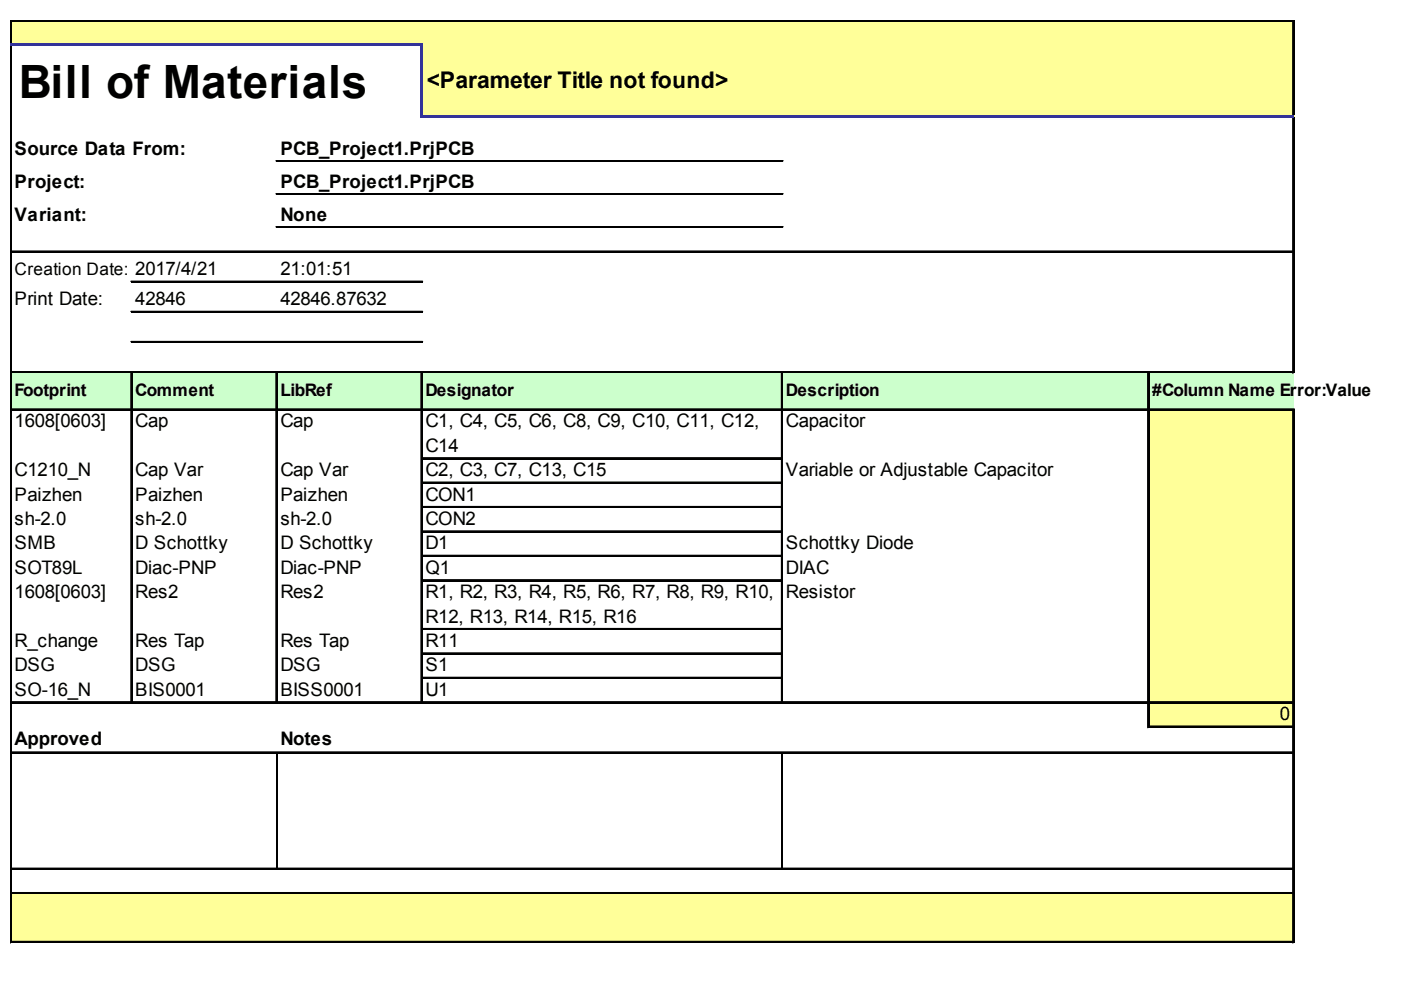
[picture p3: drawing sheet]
<svg xmlns="http://www.w3.org/2000/svg" width="297mm" height="210mm" viewBox="0 0 297 210" stroke-linecap="round" stroke-linejoin="round" font-family="sans-serif">
<defs><g id="words">
<text font-size="9.7" x="4" y="20.7">Bill of Materials</text>
<text font-size="4.9" x="90.5" y="18.7">&lt;Parameter Title not found&gt;</text>
<g font-size="4">
<text x="3.1" y="32.8">Source Data From:</text>
<text x="59.4" y="32.8">PCB_Project1.PrjPCB</text>
<text x="3.1" y="39.8">Project:</text>
<text x="59.4" y="39.8">PCB_Project1.PrjPCB</text>
<text x="3.1" y="46.8">Variant:</text>
<text x="59.4" y="46.8">None</text>
<text x="59.4" y="58.4">21:01:51</text>
<text x="3.1" y="64.7">Print Date:</text>
<text x="28.7" y="64.7">42846</text>
<text x="59.4" y="64.7">42846.87632</text>
<text x="3.1" y="90.6">1608[0603]</text>
<text x="28.7" y="90.6">Cap</text>
<text x="59.4" y="90.6">Cap</text>
<text x="90.2" y="90.6">C1, C4, C5, C6, C8, C9, C10, C11, C12,</text>
<text x="90.2" y="95.8">C14</text>
<text x="166.6" y="90.6">Capacitor</text>
<text x="3.1" y="101">C1210_N</text>
<text x="28.7" y="101">Cap Var</text>
<text x="59.4" y="101">Cap Var</text>
<text x="90.2" y="101">C2, C3, C7, C13, C15</text>
<text x="166.6" y="101">Variable or Adjustable Capacitor</text>
<text x="3.1" y="106.1">Paizhen</text>
<text x="28.7" y="106.1">Paizhen</text>
<text x="59.4" y="106.1">Paizhen</text>
<text x="90.2" y="106.1">CON1</text>
<text x="3.1" y="111.3">sh-2.0</text>
<text x="28.7" y="111.3">sh-2.0</text>
<text x="59.4" y="111.3">sh-2.0</text>
<text x="90.2" y="111.3">CON2</text>
<text x="3.1" y="116.5">SMB</text>
<text x="28.7" y="116.5">D Schottky</text>
<text x="59.4" y="116.5">D Schottky</text>
<text x="90.2" y="116.5">D1</text>
<text x="166.6" y="116.5">Schottky Diode</text>
<text x="3.1" y="121.6">SOT89L</text>
<text x="28.7" y="121.6">Diac-PNP</text>
<text x="59.4" y="121.6">Diac-PNP</text>
<text x="90.2" y="121.6">Q1</text>
<text x="166.6" y="121.6">DIAC</text>
<text x="3.1" y="126.8">1608[0603]</text>
<text x="28.7" y="126.8">Res2</text>
<text x="59.4" y="126.8">Res2</text>
<text x="90.2" y="126.8">R1, R2, R3, R4, R5, R6, R7, R8, R9, R10,</text>
<text x="90.2" y="132">R12, R13, R14, R15, R16</text>
<text x="166.6" y="126.8">Resistor</text>
<text x="3.1" y="137.2">R_change</text>
<text x="28.7" y="137.2">Res Tap</text>
<text x="59.4" y="137.2">Res Tap</text>
<text x="90.2" y="137.2">R11</text>
<text x="3.1" y="142.3">DSG</text>
<text x="28.7" y="142.3">DSG</text>
<text x="59.4" y="142.3">DSG</text>
<text x="90.2" y="142.3">S1</text>
<text x="3.1" y="147.5">SO-16_N</text>
<text x="28.7" y="147.5">BIS0001</text>
<text x="59.4" y="147.5">BISS0001</text>
<text x="90.2" y="147.5">U1</text>
<text x="271.4" y="152.7">0</text>
<text x="3.1" y="157.9">Approved</text>
<text x="59.4" y="157.9">Notes</text>
</g>
<g font-size="3.7">
<text x="3.1" y="58.4">Creation Date: 2017/4/21</text>
<text x="3.1" y="83.9">Footprint</text>
<text x="28.7" y="83.9">Comment</text>
<text x="59.4" y="83.9">LibRef</text>
<text x="90.2" y="83.9">Designator</text>
<text x="166.6" y="83.9">Description</text>
<text x="244.3" y="83.9">#Column Name Er</text>
<text x="275" y="83.9">ror:Value</text>
</g>
</g></defs>
<g fill="#ff9">
<path d="M2.5 4.5h271.9v5.2h-271.9z"/>
<path d="M89.3 9.4h185.1v15.6h-185.1z"/>
</g>
<path d="M2.5 78.8h271.9v8.2h-271.9z" fill="#cfc"/>
<g fill="#ff9">
<path d="M243.4 86.7h31v10.7h-31z"/>
<path d="M243.4 97.1h31v5.4h-31z"/>
<path d="M243.4 102.2h31v5.5h-31z"/>
<path d="M243.4 107.4h31v5.5h-31z"/>
<path d="M243.4 112.6h31v5.5h-31z"/>
<path d="M243.4 117.8h31v5.4h-31z"/>
<path d="M243.4 122.9h31v10.7h-31z"/>
<path d="M243.4 133.3h31v5.5h-31z"/>
<path d="M243.4 138.5h31v5.4h-31z"/>
<path d="M243.4 143.6h31v5.5h-31z"/>
<path d="M243.4 148.8h31v5.5h-31z"/>
<path d="M2.5 189.3h271.9v10.6h-271.9z"/>
</g>
<path d="M2.2 4.3v4.8M2.3 4.3v4.8M274.1 4.6v19.7M274.3 4.6v19.7" fill="none" stroke="#000" stroke-width=".3"/>
<path d="M89 9.7h.6v15.3h-.6z" fill="#339"/>
<g fill="none" stroke="#000" stroke-width=".3">
<path d="M2.2 9.7v190.2M2.3 9.7v190.2M2.5 4.3h271.9M2.5 4.4h271.9M274.1 25v54.1M274.3 25v54.1M27.8 79.1v70M27.9 79.1v70M58.5 79.1v70M58.7 79.1v70M89.3 79.1v70M89.4 79.1v70"/>
<path d="M165.7 79.1v70M165.9 79.1v70M243.4 79.1v75.2M243.5 79.1v75.2M274.1 87v112.9M274.3 87v112.9M58.7 159.8v24.3M165.9 159.8v24.3"/>
</g>
<g fill="#339">
<path d="M2.2 9.1h87.4v.6h-87.4z"/>
<path d="M89.6 24.3h184.8v.7h-184.8z"/>
</g>
<g fill="none" stroke="#000" stroke-width=".3">
<path d="M58.5 34.1h107.5M58.5 34.2h107.5M2.5 53.3h271.9M2.5 53.4h271.9M27.8 59.6h61.8M27.8 59.8h61.8M58.5 41.1h107.5M58.5 41.2h107.5M58.5 48.1h107.5M58.5 48.2h107.5M2.5 78.8h271.9M2.5 79h271.9"/>
<path d="M27.8 66h61.8M27.8 66.2h61.8M27.8 72.4h61.8M27.8 72.6h61.8M2.5 86.7h271.9M2.5 86.9h271.9M89.6 97.1h76.1M89.6 97.2h76.1M89.6 102.2h76.1M89.6 102.4h76.1M89.6 107.4h76.1M89.6 107.6h76.1"/>
<path d="M89.6 112.6h76.1M89.6 112.7h76.1M89.6 117.8h76.1M89.6 117.9h76.1M89.6 122.9h76.1M89.6 123.1h76.1M89.6 133.3h76.1M89.6 133.4h76.1M89.6 138.5h76.1M89.6 138.6h76.1M2.5 148.8h271.9M2.5 149h271.9"/>
<path d="M2.5 159.5h271.9M2.5 159.6h271.9M89.6 143.6h76.1M89.6 143.8h76.1M243.7 154h30.7M243.7 154.1h30.7M2.5 184.1h271.9M2.5 184.3h271.9M2.5 189.3h271.9M2.5 189.4h271.9M2.5 199.6h271.9M2.5 199.8h271.9"/>
</g>
<use href="#words"/>
</svg>
